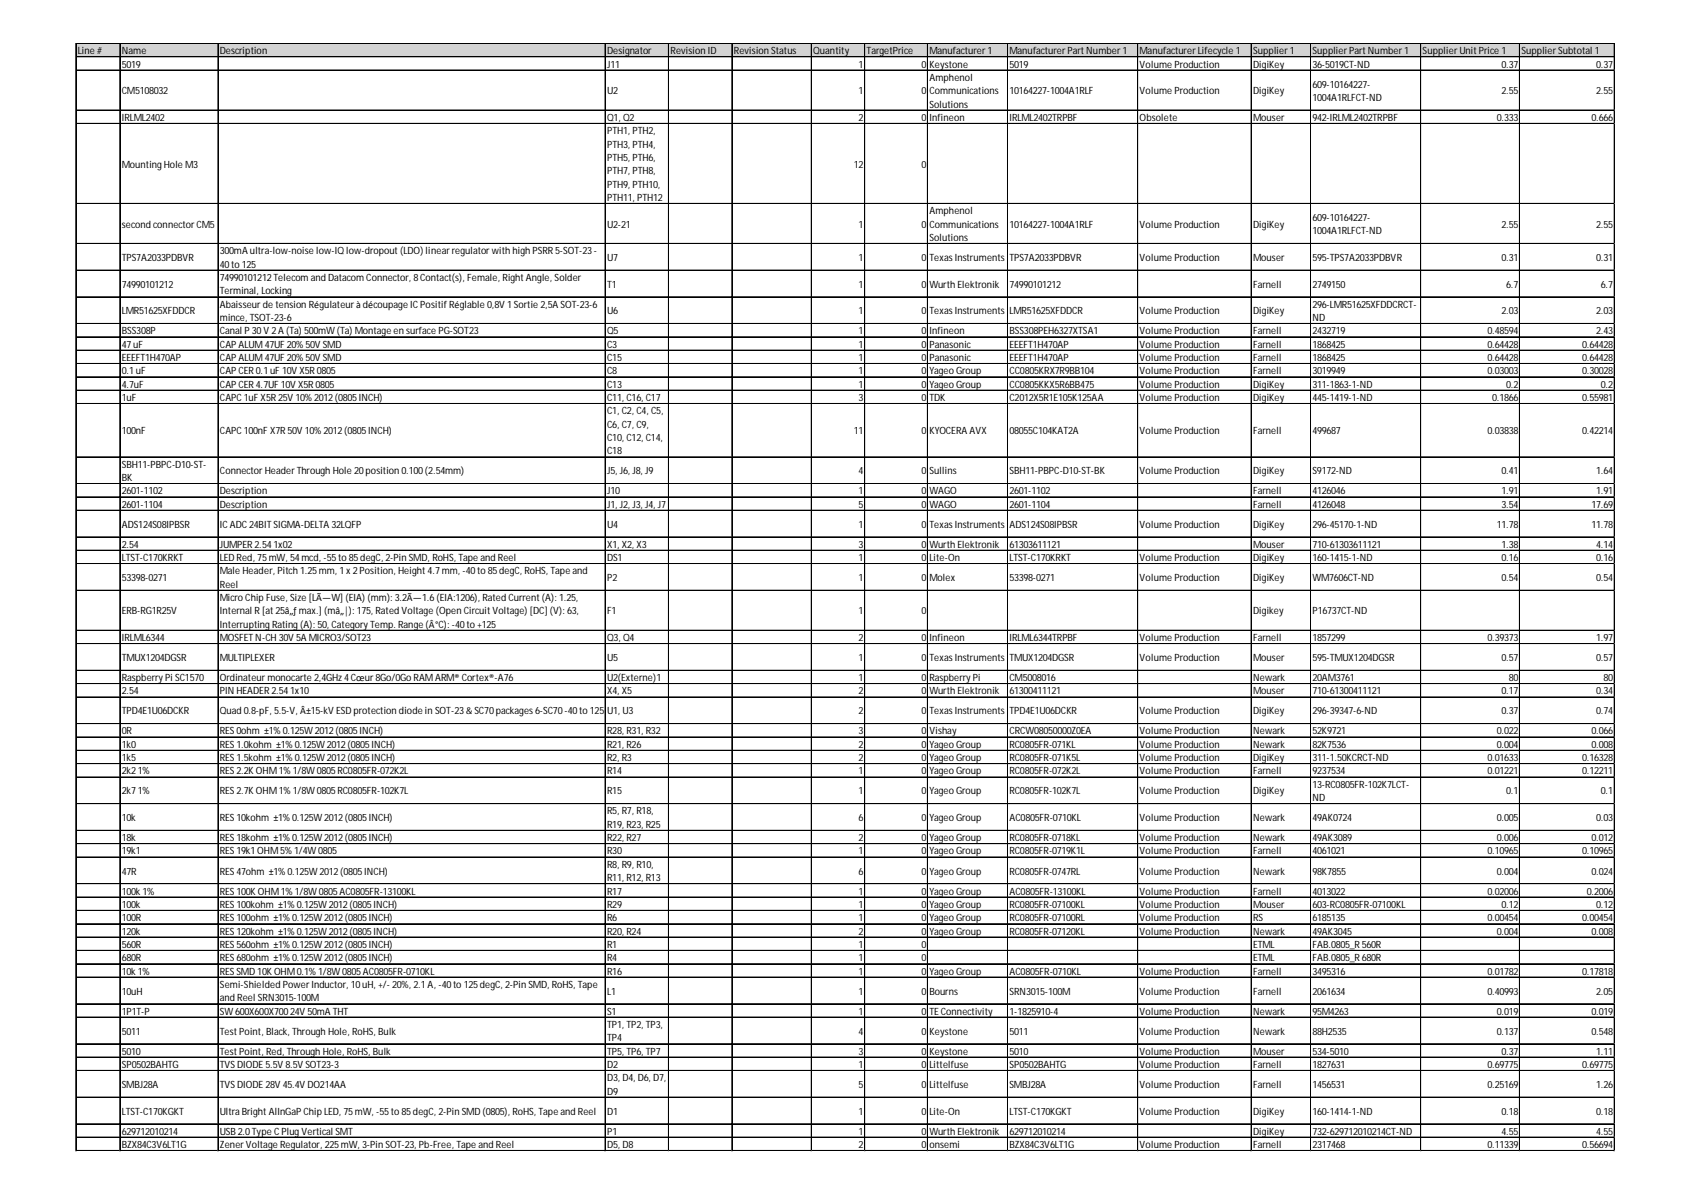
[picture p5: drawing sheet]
<svg xmlns="http://www.w3.org/2000/svg" width="297mm" height="210mm" viewBox="0 0 297 210" stroke-linecap="round" stroke-linejoin="round" font-family="sans-serif">
<defs><g id="words">
<g font-size="1.8">
<text x="13.7" y="9.5">Line#</text>
<text x="21.4" y="9.5">Name</text>
<text x="21.4" y="11.8">5019</text>
<text x="38.6" y="9.5">Description</text>
<text x="106.6" y="9.5">Designator</text>
<text x="106.6" y="11.8">J11</text>
<text x="117.7" y="9.5">RevisionID</text>
<text x="128.8" y="9.5">RevisionStatus</text>
<text x="142.8" y="9.5">Quantity</text>
<text x="150.7" y="11.8">1</text>
<text x="152.1" y="9.5">TargetPrice</text>
<text x="161.8" y="11.8">0</text>
<text x="163.2" y="9.5">Manufacturer1</text>
<text x="163.2" y="11.8">Keystone</text>
<text x="177.2" y="9.5">ManufacturerPartNumber1</text>
<text x="177.2" y="11.8">5019</text>
<text x="200.1" y="9.5">ManufacturerLifecycle1</text>
<text x="200.1" y="11.8">VolumeProduction</text>
<text x="220" y="9.5">Supplier1</text>
<text x="220" y="11.8">DigiKey</text>
<text x="230.4" y="9.5">SupplierPartNumber1</text>
<text x="230.4" y="11.8">36-5019CT-ND</text>
<text x="249.8" y="9.5">SupplierUnitPrice1</text>
<text x="263.6" y="11.8">0.37</text>
<text x="267.1" y="9.5">SupplierSubtotal 1</text>
<text x="280.2" y="11.8">0.37</text>
<text x="21.4" y="16.5">CM5108032</text>
<text x="106.6" y="16.5">U2</text>
<text x="150.7" y="16.5">1</text>
<text x="161.8" y="16.5">0</text>
<text x="163.2" y="14.2">Amphenol</text>
<text x="163.2" y="16.5">Communications</text>
<text x="177.2" y="16.5">10164227-1004A1RLF</text>
<text x="200.1" y="16.5">VolumeProduction</text>
<text x="220" y="16.5">DigiKey</text>
<text x="230.4" y="15.4">609-10164227-</text>
<text x="230.4" y="17.7">1004A1RLFCT-ND</text>
<text x="263.6" y="16.5">2.55</text>
<text x="280.2" y="16.5">2.55</text>
<text x="21.4" y="21.2">IRLML2402</text>
<text x="106.6" y="21.2">Q1, Q2</text>
<text x="106.6" y="23.6">PTH1, PTH2,</text>
<text x="150.7" y="21.2">2</text>
<text x="161.8" y="21.2">0</text>
<text x="163.2" y="18.9">Solutions</text>
<text x="163.2" y="21.2">Infineon</text>
<text x="177.2" y="21.2">IRLML2402TRPBF</text>
<text x="200.1" y="21.2">Obsolete</text>
<text x="220" y="21.2">Mouser</text>
<text x="230.4" y="21.2">942-IRLML2402TRPBF</text>
<text x="262.8" y="21.2">0.333</text>
<text x="279.4" y="21.2">0.666</text>
<text x="21.4" y="29.4">MountingHoleM3</text>
<text x="106.6" y="25.9">PTH3, PTH4,</text>
<text x="106.6" y="28.2">PTH5, PTH6,</text>
<text x="149.9" y="29.4">12</text>
<text x="161.8" y="29.4">0</text>
<text x="106.6" y="30.6">PTH7, PTH8,</text>
<text x="106.6" y="32.9">PTH9, PTH10,</text>
<text x="106.6" y="35.3">PTH11, PTH12</text>
<text x="21.4" y="39.9">second connectorCM5</text>
<text x="106.6" y="39.9">U2-21</text>
<text x="150.7" y="39.9">1</text>
<text x="161.8" y="39.9">0</text>
<text x="163.2" y="37.6">Amphenol</text>
<text x="163.2" y="39.9">Communications</text>
<text x="177.2" y="39.9">10164227-1004A1RLF</text>
<text x="200.1" y="39.9">VolumeProduction</text>
<text x="220" y="39.9">DigiKey</text>
<text x="230.4" y="38.8">609-10164227-</text>
<text x="230.4" y="41.1">1004A1RLFCT-ND</text>
<text x="263.6" y="39.9">2.55</text>
<text x="280.2" y="39.9">2.55</text>
<text x="21.4" y="45.8">TPS7A2033PDBVR</text>
<text x="38.6" y="44.6">300mAultra-low-noiselow-IQlow-dropout(LDO) linearregulatorwithhighPSRR5-SOT-23-</text>
<text x="38.6" y="47">40to125</text>
<text x="106.6" y="45.8">U7</text>
<text x="150.7" y="45.8">1</text>
<text x="161.8" y="45.8">0</text>
<text x="163.2" y="42.3">Solutions</text>
<text x="163.2" y="45.8">TexasInstruments</text>
<text x="177.2" y="45.8">TPS7A2033PDBVR</text>
<text x="200.1" y="45.8">VolumeProduction</text>
<text x="220" y="45.8">Mouser</text>
<text x="230.4" y="45.8">595-TPS7A2033PDBVR</text>
<text x="263.6" y="45.8">0.31</text>
<text x="280.2" y="45.8">0.31</text>
<text x="21.4" y="50.5">74990101212</text>
<text x="38.6" y="49.3">74990101212Telecomand DatacomConnector, 8Contact(s), Female, RightAngle, Solder</text>
<text x="38.6" y="51.6">Terminal, Locking</text>
<text x="38.6" y="54">AbaisseurdetensionRégulateurà découpageICPositifRéglable0,8V1Sortie2,5ASOT-23-6</text>
<text x="106.6" y="50.5">T1</text>
<text x="150.7" y="50.5">1</text>
<text x="161.8" y="50.5">0</text>
<text x="163.2" y="50.5">WurthElektronik</text>
<text x="177.2" y="50.5">74990101212</text>
<text x="220" y="50.5">Farnell</text>
<text x="230.4" y="50.5">2749150</text>
<text x="230.4" y="54">296-LMR51625XFDDCRCT-</text>
<text x="264.4" y="50.5">6.7</text>
<text x="281" y="50.5">6.7</text>
<text x="21.4" y="55.2">LMR51625XFDDCR</text>
<text x="21.4" y="58.7">BSS308P</text>
<text x="38.6" y="56.3">mince, TSOT-23-6</text>
<text x="38.6" y="58.7">Canal P30V2A(Ta) 500mW(Ta) MontageensurfacePG-SOT23</text>
<text x="106.6" y="55.2">U6</text>
<text x="106.6" y="58.7">Q5</text>
<text x="150.7" y="55.2">1</text>
<text x="150.7" y="58.7">1</text>
<text x="161.8" y="55.2">0</text>
<text x="161.8" y="58.7">0</text>
<text x="163.2" y="55.2">TexasInstruments</text>
<text x="163.2" y="58.7">Infineon</text>
<text x="177.2" y="55.2">LMR51625XFDDCR</text>
<text x="177.2" y="58.7">BSS308PEH6327XTSA1</text>
<text x="200.1" y="55.2">VolumeProduction</text>
<text x="200.1" y="58.7">VolumeProduction</text>
<text x="220" y="55.2">DigiKey</text>
<text x="220" y="58.7">Farnell</text>
<text x="230.4" y="56.3">ND</text>
<text x="230.4" y="58.7">2432719</text>
<text x="261.1" y="58.7">0.48594</text>
<text x="263.6" y="55.2">2.03</text>
<text x="280.2" y="55.2">2.03</text>
<text x="280.2" y="58.7">2.43</text>
<text x="21.4" y="61">47uF</text>
<text x="21.4" y="63.4">EEEFT1H470AP</text>
<text x="21.4" y="65.7">0.1uF</text>
<text x="38.6" y="61">CAPALUM47UF20%50VSMD</text>
<text x="38.6" y="63.4">CAPALUM47UF20%50VSMD</text>
<text x="38.6" y="65.7">CAPCER0.1uF10VX5R0805</text>
<text x="106.6" y="61">C3</text>
<text x="106.6" y="63.4">C15</text>
<text x="106.6" y="65.7">C8</text>
<text x="150.7" y="61">1</text>
<text x="150.7" y="63.4">1</text>
<text x="150.7" y="65.7">1</text>
<text x="161.8" y="61">0</text>
<text x="161.8" y="63.4">0</text>
<text x="161.8" y="65.7">0</text>
<text x="163.2" y="61">Panasonic</text>
<text x="163.2" y="63.4">Panasonic</text>
<text x="163.2" y="65.7">YageoGroup</text>
<text x="177.2" y="61">EEEFT1H470AP</text>
<text x="177.2" y="63.4">EEEFT1H470AP</text>
<text x="177.2" y="65.7">CC0805KRX7R9BB104</text>
<text x="200.1" y="61">VolumeProduction</text>
<text x="200.1" y="63.4">VolumeProduction</text>
<text x="200.1" y="65.7">VolumeProduction</text>
<text x="220" y="61">Farnell</text>
<text x="220" y="63.4">Farnell</text>
<text x="220" y="65.7">Farnell</text>
<text x="230.4" y="61">1868425</text>
<text x="230.4" y="63.4">1868425</text>
<text x="230.4" y="65.7">3019949</text>
<text x="261.1" y="61">0.64428</text>
<text x="261.1" y="63.4">0.64428</text>
<text x="261.1" y="65.7">0.03003</text>
<text x="277.8" y="61">0.64428</text>
<text x="277.8" y="63.4">0.64428</text>
<text x="277.8" y="65.7">0.30028</text>
<text x="21.4" y="68">4.7uF</text>
<text x="21.4" y="70.4">1uF</text>
<text x="38.6" y="68">CAPCER4.7UF10VX5R0805</text>
<text x="38.6" y="70.4">CAPC1uFX5R25V10%2012(0805INCH)</text>
<text x="106.6" y="68">C13</text>
<text x="106.6" y="70.4">C11, C16, C17</text>
<text x="150.7" y="68">1</text>
<text x="150.7" y="70.4">3</text>
<text x="161.8" y="68">0</text>
<text x="161.8" y="70.4">0</text>
<text x="163.2" y="68">YageoGroup</text>
<text x="163.2" y="70.4">TDK</text>
<text x="177.2" y="68">CC0805KKX5R6BB475</text>
<text x="177.2" y="70.4">C2012X5R1E105K125AA</text>
<text x="200.1" y="68">VolumeProduction</text>
<text x="200.1" y="70.4">VolumeProduction</text>
<text x="220" y="68">DigiKey</text>
<text x="220" y="70.4">DigiKey</text>
<text x="230.4" y="68">311-1863-1-ND</text>
<text x="230.4" y="70.4">445-1419-1-ND</text>
<text x="261.9" y="70.4">0.1866</text>
<text x="264.4" y="68">0.2</text>
<text x="277.8" y="70.4">0.55981</text>
<text x="281" y="68">0.2</text>
<text x="21.4" y="76.2">100nF</text>
<text x="38.6" y="76.2">CAPC100nFX7R50V10%2012(0805INCH)</text>
<text x="106.6" y="72.7">C1, C2, C4, C5,</text>
<text x="106.6" y="75.1">C6, C7, C9,</text>
<text x="106.6" y="77.4">C10, C12, C14,</text>
<text x="149.9" y="76.2">11</text>
<text x="161.8" y="76.2">0</text>
<text x="163.2" y="76.2">KYOCERAAVX</text>
<text x="177.2" y="76.2">08055C104KAT2A</text>
<text x="200.1" y="76.2">VolumeProduction</text>
<text x="220" y="76.2">Farnell</text>
<text x="230.4" y="76.2">499687</text>
<text x="261.1" y="76.2">0.03838</text>
<text x="277.8" y="76.2">0.42214</text>
<text x="21.4" y="82.1">SBH11-PBPC-D10-ST-</text>
<text x="38.6" y="83.2">ConnectorHeaderThrough Hole20position0.100(2.54mm)</text>
<text x="106.6" y="79.7">C18</text>
<text x="106.6" y="83.2">J5, J6, J8, J9</text>
<text x="150.7" y="83.2">4</text>
<text x="161.8" y="83.2">0</text>
<text x="163.2" y="83.2">Sullins</text>
<text x="177.2" y="83.2">SBH11-PBPC-D10-ST-BK</text>
<text x="200.1" y="83.2">VolumeProduction</text>
<text x="220" y="83.2">DigiKey</text>
<text x="230.4" y="83.2">S9172-ND</text>
<text x="263.6" y="83.2">0.41</text>
<text x="280.2" y="83.2">1.64</text>
<text x="21.4" y="84.4">BK</text>
<text x="21.4" y="86.8">2601-1102</text>
<text x="21.4" y="89.1">2601-1104</text>
<text x="38.6" y="86.8">Description</text>
<text x="38.6" y="89.1">Description</text>
<text x="106.6" y="86.8">J10</text>
<text x="106.6" y="89.1">J1, J2, J3, J4, J7</text>
<text x="150.7" y="86.8">1</text>
<text x="150.7" y="89.1">5</text>
<text x="161.8" y="86.8">0</text>
<text x="161.8" y="89.1">0</text>
<text x="163.2" y="86.8">WAGO</text>
<text x="163.2" y="89.1">WAGO</text>
<text x="177.2" y="86.8">2601-1102</text>
<text x="177.2" y="89.1">2601-1104</text>
<text x="220" y="86.8">Farnell</text>
<text x="220" y="89.1">Farnell</text>
<text x="230.4" y="86.8">4126046</text>
<text x="230.4" y="89.1">4126048</text>
<text x="263.6" y="86.8">1.91</text>
<text x="263.6" y="89.1">3.54</text>
<text x="279.4" y="89.1">17.69</text>
<text x="280.2" y="86.8">1.91</text>
<text x="21.4" y="92.6">ADS124S08IPBSR</text>
<text x="38.6" y="92.6">ICADC24BITSIGMA-DELTA32LQFP</text>
<text x="106.6" y="92.6">U4</text>
<text x="150.7" y="92.6">1</text>
<text x="161.8" y="92.6">0</text>
<text x="163.2" y="92.6">TexasInstruments</text>
<text x="177.2" y="92.6">ADS124S08IPBSR</text>
<text x="200.1" y="92.6">VolumeProduction</text>
<text x="220" y="92.6">DigiKey</text>
<text x="230.4" y="92.6">296-45170-1-ND</text>
<text x="262.8" y="92.6">11.78</text>
<text x="279.4" y="92.6">11.78</text>
<text x="21.4" y="96.1">2.54</text>
<text x="21.4" y="98.5">LTST-C170KRKT</text>
<text x="21.4" y="102">53398-0271</text>
<text x="38.6" y="96.1">JUMPER2.541x02</text>
<text x="38.6" y="98.5">LEDRed, 75mW, 54mcd, -55to85degC, 2-PinSMD, RoHS, Tapeand Reel</text>
<text x="38.6" y="100.8">MaleHeader, Pitch1.25mm, 1x2Position, Height4.7mm, -40to85degC, RoHS, Tapeand</text>
<text x="106.6" y="96.1">X1, X2, X3</text>
<text x="106.6" y="98.5">DS1</text>
<text x="106.6" y="102">P2</text>
<text x="150.7" y="96.1">3</text>
<text x="150.7" y="98.5">1</text>
<text x="150.7" y="102">1</text>
<text x="161.8" y="96.1">0</text>
<text x="161.8" y="98.5">0</text>
<text x="161.8" y="102">0</text>
<text x="163.2" y="96.1">WurthElektronik</text>
<text x="163.2" y="98.5">Lite-On</text>
<text x="163.2" y="102">Molex</text>
<text x="177.2" y="96.1">61303611121</text>
<text x="177.2" y="98.5">LTST-C170KRKT</text>
<text x="177.2" y="102">53398-0271</text>
<text x="200.1" y="98.5">VolumeProduction</text>
<text x="200.1" y="102">VolumeProduction</text>
<text x="220" y="96.1">Mouser</text>
<text x="220" y="98.5">DigiKey</text>
<text x="220" y="102">DigiKey</text>
<text x="230.4" y="96.1">710-61303611121</text>
<text x="230.4" y="98.5">160-1415-1-ND</text>
<text x="230.4" y="102">WM7606CT-ND</text>
<text x="263.6" y="96.1">1.38</text>
<text x="263.6" y="98.5">0.16</text>
<text x="263.6" y="102">0.54</text>
<text x="280.2" y="96.1">4.14</text>
<text x="280.2" y="98.5">0.16</text>
<text x="280.2" y="102">0.54</text>
<text x="21.4" y="107.8">ERB-RG1R25V</text>
<text x="38.6" y="103.1">Reel</text>
<text x="38.6" y="105.5">MicroChipFuse, Size[LÃ—W] (EIA) (mm): 3.2Ã—1.6(EIA:1206), RatedCurrent(A): 1.25,</text>
<text x="38.6" y="107.8">Internal R[at25â„ƒ max.] (mâ„|): 175, RatedVoltage(OpenCircuitVoltage) [DC] (V): 63,</text>
<text x="106.6" y="107.8">F1</text>
<text x="150.7" y="107.8">1</text>
<text x="161.8" y="107.8">0</text>
<text x="220" y="107.8">Digikey</text>
<text x="230.4" y="107.8">P16737CT-ND</text>
<text x="21.4" y="112.5">IRLML6344</text>
<text x="38.6" y="110.2">InterruptingRating(A): 50, CategoryTemp. Range(Â°C): -40to+125</text>
<text x="38.6" y="112.5">MOSFETN-CH30V5AMICRO3/SOT23</text>
<text x="106.6" y="112.5">Q3, Q4</text>
<text x="150.7" y="112.5">2</text>
<text x="161.8" y="112.5">0</text>
<text x="163.2" y="112.5">Infineon</text>
<text x="177.2" y="112.5">IRLML6344TRPBF</text>
<text x="200.1" y="112.5">VolumeProduction</text>
<text x="220" y="112.5">Farnell</text>
<text x="230.4" y="112.5">1857299</text>
<text x="261.1" y="112.5">0.39373</text>
<text x="280.2" y="112.5">1.97</text>
<text x="21.4" y="116">TMUX1204DGSR</text>
<text x="21.4" y="119.5">RaspberryPi SC1570</text>
<text x="38.6" y="116">MULTIPLEXER</text>
<text x="38.6" y="119.5">Ordinateurmonocarte2,4GHz4Cœur8Go/0GoRAMARM® Cortex®-A76</text>
<text x="106.6" y="116">U5</text>
<text x="106.6" y="119.5">U2(Externe)1</text>
<text x="150.7" y="116">1</text>
<text x="150.7" y="119.5">1</text>
<text x="161.8" y="116">0</text>
<text x="161.8" y="119.5">0</text>
<text x="163.2" y="116">TexasInstruments</text>
<text x="163.2" y="119.5">RaspberryPi</text>
<text x="177.2" y="116">TMUX1204DGSR</text>
<text x="177.2" y="119.5">CM5008016</text>
<text x="200.1" y="116">VolumeProduction</text>
<text x="220" y="116">Mouser</text>
<text x="220" y="119.5">Newark</text>
<text x="230.4" y="116">595-TMUX1204DGSR</text>
<text x="230.4" y="119.5">20AM3761</text>
<text x="263.6" y="116">0.57</text>
<text x="264.9" y="119.5">80</text>
<text x="280.2" y="116">0.57</text>
<text x="281.5" y="119.5">80</text>
<text x="21.4" y="121.9">2.54</text>
<text x="21.4" y="125.4">TPD4E1U06DCKR</text>
<text x="38.6" y="121.9">PIN HEADER2.541x10</text>
<text x="38.6" y="125.4">Quad0.8-pF, 5.5-V, Â±15-kVESDprotectiondiodeinSOT-23&amp;SC70packages6-SC70-40to125</text>
<text x="106.6" y="121.9">X4, X5</text>
<text x="106.6" y="125.4">U1, U3</text>
<text x="150.7" y="121.9">2</text>
<text x="150.7" y="125.4">2</text>
<text x="161.8" y="121.9">0</text>
<text x="161.8" y="125.4">0</text>
<text x="163.2" y="121.9">WurthElektronik</text>
<text x="163.2" y="125.4">TexasInstruments</text>
<text x="177.2" y="121.9">61300411121</text>
<text x="177.2" y="125.4">TPD4E1U06DCKR</text>
<text x="200.1" y="125.4">VolumeProduction</text>
<text x="220" y="121.9">Mouser</text>
<text x="220" y="125.4">DigiKey</text>
<text x="230.4" y="121.9">710-61300411121</text>
<text x="230.4" y="125.4">296-39347-6-ND</text>
<text x="263.6" y="121.9">0.17</text>
<text x="263.6" y="125.4">0.37</text>
<text x="280.2" y="121.9">0.34</text>
<text x="280.2" y="125.4">0.74</text>
<text x="21.4" y="128.9">0R</text>
<text x="21.4" y="131.2">1k0</text>
<text x="38.6" y="128.9">RES0ohm ±1%0.125W2012(0805INCH)</text>
<text x="38.6" y="131.2">RES1.0kohm ±1%0.125W2012(0805INCH)</text>
<text x="106.6" y="128.9">R28, R31, R32</text>
<text x="106.6" y="131.2">R21, R26</text>
<text x="150.7" y="128.9">3</text>
<text x="150.7" y="131.2">2</text>
<text x="161.8" y="128.9">0</text>
<text x="161.8" y="131.2">0</text>
<text x="163.2" y="128.9">Vishay</text>
<text x="163.2" y="131.2">YageoGroup</text>
<text x="177.2" y="128.9">CRCW08050000Z0EA</text>
<text x="177.2" y="131.2">RC0805FR-071KL</text>
<text x="200.1" y="128.9">VolumeProduction</text>
<text x="200.1" y="131.2">VolumeProduction</text>
<text x="220" y="128.9">Newark</text>
<text x="220" y="131.2">Newark</text>
<text x="230.4" y="128.9">52K9721</text>
<text x="230.4" y="131.2">82K7536</text>
<text x="262.8" y="128.9">0.022</text>
<text x="262.8" y="131.2">0.004</text>
<text x="279.4" y="128.9">0.066</text>
<text x="279.4" y="131.2">0.008</text>
<text x="21.4" y="133.6">1k5</text>
<text x="21.4" y="135.9">2k21%</text>
<text x="38.6" y="133.6">RES1.5kohm ±1%0.125W2012(0805INCH)</text>
<text x="38.6" y="135.9">RES2.2KOHM1%1/8W0805RC0805FR-072K2L</text>
<text x="106.6" y="133.6">R2, R3</text>
<text x="106.6" y="135.9">R14</text>
<text x="150.7" y="133.6">2</text>
<text x="150.7" y="135.9">1</text>
<text x="161.8" y="133.6">0</text>
<text x="161.8" y="135.9">0</text>
<text x="163.2" y="133.6">YageoGroup</text>
<text x="163.2" y="135.9">YageoGroup</text>
<text x="177.2" y="133.6">RC0805FR-071K5L</text>
<text x="177.2" y="135.9">RC0805FR-072K2L</text>
<text x="200.1" y="133.6">VolumeProduction</text>
<text x="200.1" y="135.9">VolumeProduction</text>
<text x="220" y="133.6">DigiKey</text>
<text x="220" y="135.9">Farnell</text>
<text x="230.4" y="133.6">311-1.50KCRCT-ND</text>
<text x="230.4" y="135.9">9237534</text>
<text x="261.1" y="133.6">0.01633</text>
<text x="261.1" y="135.9">0.01221</text>
<text x="277.8" y="133.6">0.16328</text>
<text x="277.8" y="135.9">0.12211</text>
<text x="21.4" y="139.4">2k71%</text>
<text x="38.6" y="139.4">RES2.7KOHM1%1/8W0805RC0805FR-102K7L</text>
<text x="106.6" y="139.4">R15</text>
<text x="106.6" y="142.9">R5, R7, R18,</text>
<text x="150.7" y="139.4">1</text>
<text x="161.8" y="139.4">0</text>
<text x="163.2" y="139.4">YageoGroup</text>
<text x="177.2" y="139.4">RC0805FR-102K7L</text>
<text x="200.1" y="139.4">VolumeProduction</text>
<text x="220" y="139.4">DigiKey</text>
<text x="230.4" y="138.3">13-RC0805FR-102K7LCT-</text>
<text x="230.4" y="140.6">ND</text>
<text x="264.4" y="139.4">0.1</text>
<text x="281" y="139.4">0.1</text>
<text x="21.4" y="144.1">10k</text>
<text x="21.4" y="147.6">18k</text>
<text x="21.4" y="150">19k1</text>
<text x="38.6" y="144.1">RES10kohm ±1%0.125W2012(0805INCH)</text>
<text x="38.6" y="147.6">RES18kohm ±1%0.125W2012(0805INCH)</text>
<text x="38.6" y="150">RES19k1OHM5%1/4W0805</text>
<text x="106.6" y="145.3">R19, R23, R25</text>
<text x="106.6" y="147.6">R22, R27</text>
<text x="106.6" y="150">R30</text>
<text x="150.7" y="144.1">6</text>
<text x="150.7" y="147.6">2</text>
<text x="150.7" y="150">1</text>
<text x="161.8" y="144.1">0</text>
<text x="161.8" y="147.6">0</text>
<text x="161.8" y="150">0</text>
<text x="163.2" y="144.1">YageoGroup</text>
<text x="163.2" y="147.6">YageoGroup</text>
<text x="163.2" y="150">YageoGroup</text>
<text x="177.2" y="144.1">AC0805FR-0710KL</text>
<text x="177.2" y="147.6">RC0805FR-0718KL</text>
<text x="177.2" y="150">RC0805FR-0719K1L</text>
<text x="200.1" y="144.1">VolumeProduction</text>
<text x="200.1" y="147.6">VolumeProduction</text>
<text x="200.1" y="150">VolumeProduction</text>
<text x="220" y="144.1">Newark</text>
<text x="220" y="147.6">Newark</text>
<text x="220" y="150">Farnell</text>
<text x="230.4" y="144.1">49AK0724</text>
<text x="230.4" y="147.6">49AK3089</text>
<text x="230.4" y="150">4061021</text>
<text x="261.1" y="150">0.10965</text>
<text x="262.8" y="144.1">0.005</text>
<text x="262.8" y="147.6">0.006</text>
<text x="277.8" y="150">0.10965</text>
<text x="279.4" y="147.6">0.012</text>
<text x="280.2" y="144.1">0.03</text>
<text x="21.4" y="153.5">47R</text>
<text x="38.6" y="153.5">RES47ohm ±1%0.125W2012(0805INCH)</text>
<text x="106.6" y="152.3">R8, R9, R10,</text>
<text x="106.6" y="154.7">R11, R12, R13</text>
<text x="150.7" y="153.5">6</text>
<text x="161.8" y="153.5">0</text>
<text x="163.2" y="153.5">YageoGroup</text>
<text x="177.2" y="153.5">RC0805FR-0747RL</text>
<text x="200.1" y="153.5">VolumeProduction</text>
<text x="220" y="153.5">Newark</text>
<text x="230.4" y="153.5">98K7855</text>
<text x="262.8" y="153.5">0.004</text>
<text x="279.4" y="153.5">0.024</text>
<text x="21.4" y="157">100k1%</text>
<text x="21.4" y="159.3">100k</text>
<text x="21.4" y="161.7">100R</text>
<text x="38.6" y="157">RES100KOHM1%1/8W0805AC0805FR-13100KL</text>
<text x="38.6" y="159.3">RES100kohm ±1%0.125W2012(0805INCH)</text>
<text x="38.6" y="161.7">RES100ohm ±1%0.125W2012(0805INCH)</text>
<text x="106.6" y="157">R17</text>
<text x="106.6" y="159.3">R29</text>
<text x="106.6" y="161.7">R6</text>
<text x="150.7" y="157">1</text>
<text x="150.7" y="159.3">1</text>
<text x="150.7" y="161.7">1</text>
<text x="161.8" y="157">0</text>
<text x="161.8" y="159.3">0</text>
<text x="161.8" y="161.7">0</text>
<text x="163.2" y="157">YageoGroup</text>
<text x="163.2" y="159.3">YageoGroup</text>
<text x="163.2" y="161.7">YageoGroup</text>
<text x="177.2" y="157">AC0805FR-13100KL</text>
<text x="177.2" y="159.3">RC0805FR-07100KL</text>
<text x="177.2" y="161.7">RC0805FR-07100RL</text>
<text x="200.1" y="157">VolumeProduction</text>
<text x="200.1" y="159.3">VolumeProduction</text>
<text x="200.1" y="161.7">VolumeProduction</text>
<text x="220" y="157">Farnell</text>
<text x="220" y="159.3">Mouser</text>
<text x="220" y="161.7">RS</text>
<text x="230.4" y="157">4013022</text>
<text x="230.4" y="159.3">603-RC0805FR-07100KL</text>
<text x="230.4" y="161.7">6185135</text>
<text x="261.1" y="157">0.02006</text>
<text x="261.1" y="161.7">0.00454</text>
<text x="263.6" y="159.3">0.12</text>
<text x="277.8" y="161.7">0.00454</text>
<text x="278.6" y="157">0.2006</text>
<text x="280.2" y="159.3">0.12</text>
<text x="21.4" y="164">120k</text>
<text x="21.4" y="166.4">560R</text>
<text x="38.6" y="164">RES120kohm ±1%0.125W2012(0805INCH)</text>
<text x="38.6" y="166.4">RES560ohm ±1%0.125W2012(0805INCH)</text>
<text x="106.6" y="164">R20, R24</text>
<text x="106.6" y="166.4">R1</text>
<text x="150.7" y="164">2</text>
<text x="150.7" y="166.4">1</text>
<text x="161.8" y="164">0</text>
<text x="161.8" y="166.4">0</text>
<text x="163.2" y="164">YageoGroup</text>
<text x="177.2" y="164">RC0805FR-07120KL</text>
<text x="200.1" y="164">VolumeProduction</text>
<text x="220" y="164">Newark</text>
<text x="220" y="166.4">ETML</text>
<text x="230.4" y="164">49AK3045</text>
<text x="230.4" y="166.4">FAB.0805_R560R</text>
<text x="262.8" y="164">0.004</text>
<text x="279.4" y="164">0.008</text>
<text x="21.4" y="168.7">680R</text>
<text x="21.4" y="171">10k1%</text>
<text x="38.6" y="168.7">RES680ohm ±1%0.125W2012(0805INCH)</text>
<text x="38.6" y="171">RESSMD10KOHM0.1%1/8W0805AC0805FR-0710KL</text>
<text x="38.6" y="173.4">Semi-ShieldedPowerInductor, 10uH, +/-20%, 2.1A, -40to125degC, 2-PinSMD, RoHS, Tape</text>
<text x="106.6" y="168.7">R4</text>
<text x="106.6" y="171">R16</text>
<text x="150.7" y="168.7">1</text>
<text x="150.7" y="171">1</text>
<text x="161.8" y="168.7">0</text>
<text x="161.8" y="171">0</text>
<text x="163.2" y="171">YageoGroup</text>
<text x="177.2" y="171">AC0805FR-0710KL</text>
<text x="200.1" y="171">VolumeProduction</text>
<text x="220" y="168.7">ETML</text>
<text x="220" y="171">Farnell</text>
<text x="230.4" y="168.7">FAB.0805_R680R</text>
<text x="230.4" y="171">3495316</text>
<text x="261.1" y="171">0.01782</text>
<text x="277.8" y="171">0.17818</text>
<text x="21.4" y="174.5">10uH</text>
<text x="21.4" y="178.1">1P1T-P</text>
<text x="38.6" y="175.7">and Reel SRN3015-100M</text>
<text x="38.6" y="178.1">SW600X600X70024V50mATHT</text>
<text x="106.6" y="174.5">L1</text>
<text x="106.6" y="178.1">S1</text>
<text x="150.7" y="174.5">1</text>
<text x="150.7" y="178.1">1</text>
<text x="161.8" y="174.5">0</text>
<text x="161.8" y="178.1">0</text>
<text x="163.2" y="174.5">Bourns</text>
<text x="163.2" y="178.1">TEConnectivity</text>
<text x="177.2" y="174.5">SRN3015-100M</text>
<text x="177.2" y="178.1">1-1825910-4</text>
<text x="200.1" y="174.5">VolumeProduction</text>
<text x="200.1" y="178.1">VolumeProduction</text>
<text x="220" y="174.5">Farnell</text>
<text x="220" y="178.1">Newark</text>
<text x="230.4" y="174.5">2061634</text>
<text x="230.4" y="178.1">95M4263</text>
<text x="261.1" y="174.5">0.40993</text>
<text x="262.8" y="178.1">0.019</text>
<text x="279.4" y="178.1">0.019</text>
<text x="280.2" y="174.5">2.05</text>
<text x="21.4" y="181.6">5011</text>
<text x="21.4" y="185.1">5010</text>
<text x="38.6" y="181.6">TestPoint, Black, Through Hole, RoHS, Bulk</text>
<text x="38.6" y="185.1">TestPoint, Red, Through Hole, RoHS, Bulk</text>
<text x="106.6" y="180.4">TP1, TP2, TP3,</text>
<text x="106.6" y="182.7">TP4</text>
<text x="106.6" y="185.1">TP5, TP6, TP7</text>
<text x="150.7" y="181.6">4</text>
<text x="150.7" y="185.1">3</text>
<text x="161.8" y="181.6">0</text>
<text x="161.8" y="185.1">0</text>
<text x="163.2" y="181.6">Keystone</text>
<text x="163.2" y="185.1">Keystone</text>
<text x="177.2" y="181.6">5011</text>
<text x="177.2" y="185.1">5010</text>
<text x="200.1" y="181.6">VolumeProduction</text>
<text x="200.1" y="185.1">VolumeProduction</text>
<text x="220" y="181.6">Newark</text>
<text x="220" y="185.1">Mouser</text>
<text x="230.4" y="181.6">88H2535</text>
<text x="230.4" y="185.1">534-5010</text>
<text x="262.8" y="181.6">0.137</text>
<text x="263.6" y="185.1">0.37</text>
<text x="279.4" y="181.6">0.548</text>
<text x="280.2" y="185.1">1.11</text>
<text x="21.4" y="187.4">SP0502BAHTG</text>
<text x="21.4" y="190.9">SMBJ28A</text>
<text x="38.6" y="187.4">TVSDIODE5.5V8.5VSOT23-3</text>
<text x="38.6" y="190.9">TVSDIODE28V45.4VDO214AA</text>
<text x="106.6" y="187.4">D2</text>
<text x="106.6" y="189.8">D3, D4, D6, D7,</text>
<text x="150.7" y="187.4">1</text>
<text x="150.7" y="190.9">5</text>
<text x="161.8" y="187.4">0</text>
<text x="161.8" y="190.9">0</text>
<text x="163.2" y="187.4">Littelfuse</text>
<text x="163.2" y="190.9">Littelfuse</text>
<text x="177.2" y="187.4">SP0502BAHTG</text>
<text x="177.2" y="190.9">SMBJ28A</text>
<text x="200.1" y="187.4">VolumeProduction</text>
<text x="200.1" y="190.9">VolumeProduction</text>
<text x="220" y="187.4">Farnell</text>
<text x="220" y="190.9">Farnell</text>
<text x="230.4" y="187.4">1827631</text>
<text x="230.4" y="190.9">1456531</text>
<text x="261.1" y="187.4">0.69775</text>
<text x="261.1" y="190.9">0.25169</text>
<text x="277.8" y="187.4">0.69775</text>
<text x="280.2" y="190.9">1.26</text>
<text x="21.4" y="195.6">LTST-C170KGKT</text>
<text x="38.6" y="195.6">UltraBrightAlInGaPChipLED, 75mW, -55to85degC, 2-PinSMD(0805), RoHS, Tapeand Reel</text>
<text x="106.6" y="192.1">D9</text>
<text x="106.6" y="195.6">D1</text>
<text x="150.7" y="195.6">1</text>
<text x="161.8" y="195.6">0</text>
<text x="163.2" y="195.6">Lite-On</text>
<text x="177.2" y="195.6">LTST-C170KGKT</text>
<text x="200.1" y="195.6">VolumeProduction</text>
<text x="220" y="195.6">DigiKey</text>
<text x="230.4" y="195.6">160-1414-1-ND</text>
<text x="263.6" y="195.6">0.18</text>
<text x="280.2" y="195.6">0.18</text>
<text x="21.4" y="199.1">629712010214</text>
<text x="21.4" y="201.5">BZX84C3V6LT1G</text>
<text x="38.6" y="199.1">USB2.0TypeCPlugVertical SMT</text>
<text x="38.6" y="201.5">ZenerVoltageRegulator, 225mW, 3-PinSOT-23, Pb-Free, Tapeand Reel</text>
<text x="106.6" y="199.1">P1</text>
<text x="106.6" y="201.5">D5, D8</text>
<text x="150.7" y="199.1">1</text>
<text x="150.7" y="201.5">2</text>
<text x="161.8" y="199.1">0</text>
<text x="161.8" y="201.5">0</text>
<text x="163.2" y="199.1">WurthElektronik</text>
<text x="163.2" y="201.5">onsemi</text>
<text x="177.2" y="199.1">629712010214</text>
<text x="177.2" y="201.5">BZX84C3V6LT1G</text>
<text x="200.1" y="201.5">VolumeProduction</text>
<text x="220" y="199.1">DigiKey</text>
<text x="220" y="201.5">Farnell</text>
<text x="230.4" y="199.1">732-629712010214CT-ND</text>
<text x="230.4" y="201.5">2317468</text>
<text x="261.1" y="201.5">0.11339</text>
<text x="263.6" y="199.1">4.55</text>
<text x="277.8" y="201.5">0.56694</text>
<text x="280.2" y="199.1">4.55</text>
</g>
</g></defs>
<path d="M13.4 7.7h270.1v2.4h-270.1z" fill="#d3d3d3"/>
<g fill="none" stroke="#000" stroke-width=".18">
<path d="M13.3 7.6v194.4M13.4 7.6v194.4M13.4 7.6h270.1M13.4 7.7h270.1M13.4 9.9h270.1M13.4 10h270.1M13.4 12.3h270.1M13.4 19.3h270.1M13.4 19.4h270.1M21 7.7v194.3M21.1 7.7v194.3M38.3 7.7v194.3"/>
<path d="M106.2 7.7v194.3M106.3 7.7v194.3M117.3 7.7v194.3M117.4 7.7v194.3M128.5 7.7v194.3M142.4 7.7v194.3M142.5 7.7v194.3M151.8 7.7v194.3M151.9 7.7v194.3M162.8 7.7v194.3M162.9 7.7v194.3M176.9 7.7v194.3"/>
<path d="M199.7 7.7v194.3M199.8 7.7v194.3M219.6 7.7v194.3M219.7 7.7v194.3M230.1 7.7v194.3M249.4 7.7v194.3M249.5 7.7v194.3M266.7 7.7v194.3M266.8 7.7v194.3M283.4 7.7v194.3M13.4 21.6h270.1M13.4 21.7h270.1"/>
<path d="M13.4 35.7h270.1M13.4 35.8h270.1M13.4 42.7h270.1M13.4 42.8h270.1M13.4 47.4h270.1M13.4 47.5h270.1M13.4 52.1h270.1M13.4 56.8h270.1M13.4 59.1h270.1M13.4 59.2h270.1M13.4 61.4h270.1M13.4 61.5h270.1"/>
<path d="M13.4 63.8h270.1M13.4 66.1h270.1M13.4 66.2h270.1M13.4 68.5h270.1M13.4 70.8h270.1M13.4 70.9h270.1M13.4 80.2h270.1M13.4 84.9h270.1M13.4 87.2h270.1M13.4 87.3h270.1M13.4 89.5h270.1M13.4 89.6h270.1"/>
<path d="M13.4 94.2h270.1M13.4 94.3h270.1M13.4 96.6h270.1M13.4 98.9h270.1M13.4 99h270.1M13.4 103.6h270.1M13.4 110.6h270.1M13.4 110.7h270.1M13.4 112.9h270.1M13.4 113h270.1M13.4 117.6h270.1M13.4 117.7h270.1"/>
<path d="M13.4 120h270.1M13.4 122.3h270.1M13.4 122.4h270.1M13.4 127h270.1M13.4 127.1h270.1M13.4 129.3h270.1M13.4 129.4h270.1M13.4 131.7h270.1M13.4 134h270.1M13.4 134.1h270.1M13.4 136.4h270.1M13.4 141h270.1"/>
<path d="M13.4 141.1h270.1M13.4 145.7h270.1M13.4 145.8h270.1M13.4 148.1h270.1M13.4 150.4h270.1M13.4 150.5h270.1M13.4 155.1h270.1M13.4 157.4h270.1M13.4 157.5h270.1M13.4 159.8h270.1M13.4 162.1h270.1M13.4 162.2h270.1"/>
<path d="M13.4 164.4h270.1M13.4 164.5h270.1M13.4 166.8h270.1M13.4 169.1h270.1M13.4 169.2h270.1M13.4 171.5h270.1M13.4 176.2h270.1M13.4 178.5h270.1M13.4 178.6h270.1M13.4 183.2h270.1M13.4 185.5h270.1M13.4 185.6h270.1"/>
<path d="M13.4 187.9h270.1M13.4 192.5h270.1M13.4 192.6h270.1M13.4 197.2h270.1M13.4 197.3h270.1M13.4 199.6h270.1M13.4 201.9h270.1M13.4 202h270.1"/>
</g>
<path d="M13.3 202v.1" fill="none" stroke="#d4d4d4" stroke-width=".18"/>
<path d="M13.3 202l.1 .1z" fill="#d4d4d4"/>
<path d="M21 202v.1" fill="none" stroke="#d4d4d4" stroke-width=".18"/>
<path d="M21 202l.1 .1z" fill="#d4d4d4"/>
<path d="M38.3 202v.1" fill="none" stroke="#d4d4d4" stroke-width=".18"/>
<path d="M38.3 202l.1 .1z" fill="#d4d4d4"/>
<path d="M106.2 202v.1" fill="none" stroke="#d4d4d4" stroke-width=".18"/>
<path d="M106.2 202l.1 .1z" fill="#d4d4d4"/>
<path d="M117.3 202v.1" fill="none" stroke="#d4d4d4" stroke-width=".18"/>
<path d="M117.3 202l.2 .1z" fill="#d4d4d4"/>
<path d="M128.5 202v.1" fill="none" stroke="#d4d4d4" stroke-width=".18"/>
<path d="M128.5 202l.1 .1z" fill="#d4d4d4"/>
<path d="M142.4 202v.1" fill="none" stroke="#d4d4d4" stroke-width=".18"/>
<path d="M142.4 202l.1 .1z" fill="#d4d4d4"/>
<path d="M151.8 202v.1" fill="none" stroke="#d4d4d4" stroke-width=".18"/>
<path d="M151.8 202l.1 .1z" fill="#d4d4d4"/>
<path d="M162.8 202v.1" fill="none" stroke="#d4d4d4" stroke-width=".18"/>
<path d="M162.8 202l.1 .1z" fill="#d4d4d4"/>
<path d="M176.9 202v.1" fill="none" stroke="#d4d4d4" stroke-width=".18"/>
<path d="M176.9 202l.1 .1z" fill="#d4d4d4"/>
<path d="M199.7 202v.1" fill="none" stroke="#d4d4d4" stroke-width=".18"/>
<path d="M199.7 202l.1 .1z" fill="#d4d4d4"/>
<path d="M219.6 202v.1" fill="none" stroke="#d4d4d4" stroke-width=".18"/>
<path d="M219.6 202l.2 .1z" fill="#d4d4d4"/>
<path d="M230.1 202v.1" fill="none" stroke="#d4d4d4" stroke-width=".18"/>
<path d="M230.1 202l.1 .1z" fill="#d4d4d4"/>
<path d="M249.4 202v.1" fill="none" stroke="#d4d4d4" stroke-width=".18"/>
<path d="M249.4 202l.1 .1z" fill="#d4d4d4"/>
<path d="M266.7 202v.1" fill="none" stroke="#d4d4d4" stroke-width=".18"/>
<path d="M266.7 202l.2 .1z" fill="#d4d4d4"/>
<path d="M283.4 202v.1" fill="none" stroke="#d4d4d4" stroke-width=".18"/>
<path d="M283.4 202l.1 .1z" fill="#d4d4d4"/>
<path d="M283.5 12.3h.1" fill="none" stroke="#d4d4d4" stroke-width=".18"/>
<path d="M283.5 12.3v.1z" fill="#d4d4d4"/>
<path d="M283.5 19.3h.1" fill="none" stroke="#d4d4d4" stroke-width=".18"/>
<path d="M283.5 19.3v.1z" fill="#d4d4d4"/>
<path d="M283.5 21.6h.1" fill="none" stroke="#d4d4d4" stroke-width=".18"/>
<path d="M283.5 21.6v.2z" fill="#d4d4d4"/>
<path d="M283.5 35.7h.1" fill="none" stroke="#d4d4d4" stroke-width=".18"/>
<path d="M283.5 35.7v.1z" fill="#d4d4d4"/>
<path d="M283.5 42.7h.1" fill="none" stroke="#d4d4d4" stroke-width=".18"/>
<path d="M283.5 42.7v.1z" fill="#d4d4d4"/>
<path d="M283.5 47.4h.1" fill="none" stroke="#d4d4d4" stroke-width=".18"/>
<path d="M283.5 47.4v.1z" fill="#d4d4d4"/>
<path d="M283.5 52.1h.1" fill="none" stroke="#d4d4d4" stroke-width=".18"/>
<path d="M283.5 52.1v.1z" fill="#d4d4d4"/>
<path d="M283.5 56.8h.1" fill="none" stroke="#d4d4d4" stroke-width=".18"/>
<path d="M283.5 56.8v.1z" fill="#d4d4d4"/>
<path d="M283.5 59.1h.1" fill="none" stroke="#d4d4d4" stroke-width=".18"/>
<path d="M283.5 59.1v.1z" fill="#d4d4d4"/>
<path d="M283.5 61.4h.1" fill="none" stroke="#d4d4d4" stroke-width=".18"/>
<path d="M283.5 61.4v.2z" fill="#d4d4d4"/>
<path d="M283.5 63.8h.1" fill="none" stroke="#d4d4d4" stroke-width=".18"/>
<path d="M283.5 63.8v.1z" fill="#d4d4d4"/>
<path d="M283.5 66.1h.1" fill="none" stroke="#d4d4d4" stroke-width=".18"/>
<path d="M283.5 66.1v.1z" fill="#d4d4d4"/>
<path d="M283.5 68.5h.1" fill="none" stroke="#d4d4d4" stroke-width=".18"/>
<path d="M283.5 68.5v.1z" fill="#d4d4d4"/>
<path d="M283.5 70.8h.1" fill="none" stroke="#d4d4d4" stroke-width=".18"/>
<path d="M283.5 70.8v.1z" fill="#d4d4d4"/>
<path d="M283.5 80.2h.1" fill="none" stroke="#d4d4d4" stroke-width=".18"/>
<path d="M283.5 80.2v.1z" fill="#d4d4d4"/>
<path d="M283.5 84.9h.1" fill="none" stroke="#d4d4d4" stroke-width=".18"/>
<path d="M283.5 84.9v.1z" fill="#d4d4d4"/>
<path d="M283.5 87.2h.1" fill="none" stroke="#d4d4d4" stroke-width=".18"/>
<path d="M283.5 87.2v.1z" fill="#d4d4d4"/>
<path d="M283.5 89.5h.1" fill="none" stroke="#d4d4d4" stroke-width=".18"/>
<path d="M283.5 89.5v.2z" fill="#d4d4d4"/>
<path d="M283.5 94.2h.1" fill="none" stroke="#d4d4d4" stroke-width=".18"/>
<path d="M283.5 94.2v.1z" fill="#d4d4d4"/>
<path d="M283.5 96.6h.1" fill="none" stroke="#d4d4d4" stroke-width=".18"/>
<path d="M283.5 96.6v.1z" fill="#d4d4d4"/>
<path d="M283.5 98.9h.1" fill="none" stroke="#d4d4d4" stroke-width=".18"/>
<path d="M283.5 98.9v.1z" fill="#d4d4d4"/>
<path d="M283.5 103.6h.1" fill="none" stroke="#d4d4d4" stroke-width=".18"/>
<path d="M283.5 103.6v.1z" fill="#d4d4d4"/>
<path d="M283.5 110.6h.1" fill="none" stroke="#d4d4d4" stroke-width=".18"/>
<path d="M283.5 110.6v.1z" fill="#d4d4d4"/>
<path d="M283.5 112.9h.1" fill="none" stroke="#d4d4d4" stroke-width=".18"/>
<path d="M283.5 112.9v.2z" fill="#d4d4d4"/>
<path d="M283.5 117.6h.1" fill="none" stroke="#d4d4d4" stroke-width=".18"/>
<path d="M283.5 117.6v.1z" fill="#d4d4d4"/>
<path d="M283.5 120h.1" fill="none" stroke="#d4d4d4" stroke-width=".18"/>
<path d="M283.5 120v.1z" fill="#d4d4d4"/>
<path d="M283.5 122.3h.1" fill="none" stroke="#d4d4d4" stroke-width=".18"/>
<path d="M283.5 122.3v.1z" fill="#d4d4d4"/>
<path d="M283.5 127h.1" fill="none" stroke="#d4d4d4" stroke-width=".18"/>
<path d="M283.5 127v.1z" fill="#d4d4d4"/>
<path d="M283.5 129.3h.1" fill="none" stroke="#d4d4d4" stroke-width=".18"/>
<path d="M283.5 129.3v.2z" fill="#d4d4d4"/>
<path d="M283.5 131.7h.1" fill="none" stroke="#d4d4d4" stroke-width=".18"/>
<path d="M283.5 131.7v.1z" fill="#d4d4d4"/>
<path d="M283.5 134h.1" fill="none" stroke="#d4d4d4" stroke-width=".18"/>
<path d="M283.5 134v.1z" fill="#d4d4d4"/>
<path d="M283.5 136.4h.1" fill="none" stroke="#d4d4d4" stroke-width=".18"/>
<path d="M283.5 136.4v.1z" fill="#d4d4d4"/>
<path d="M283.5 141h.1" fill="none" stroke="#d4d4d4" stroke-width=".18"/>
<path d="M283.5 141v.2z" fill="#d4d4d4"/>
<path d="M283.5 145.7h.1" fill="none" stroke="#d4d4d4" stroke-width=".18"/>
<path d="M283.5 145.7v.1z" fill="#d4d4d4"/>
<path d="M283.5 148.1h.1" fill="none" stroke="#d4d4d4" stroke-width=".18"/>
<path d="M283.5 148.1v.1z" fill="#d4d4d4"/>
<path d="M283.5 150.4h.1" fill="none" stroke="#d4d4d4" stroke-width=".18"/>
<path d="M283.5 150.4v.1z" fill="#d4d4d4"/>
<path d="M283.5 155.1h.1" fill="none" stroke="#d4d4d4" stroke-width=".18"/>
<path d="M283.5 155.1v.1z" fill="#d4d4d4"/>
<path d="M283.5 157.4h.1" fill="none" stroke="#d4d4d4" stroke-width=".18"/>
<path d="M283.5 157.4v.1z" fill="#d4d4d4"/>
<path d="M283.5 159.8h.1" fill="none" stroke="#d4d4d4" stroke-width=".18"/>
<path d="M283.5 159.8v.1z" fill="#d4d4d4"/>
<path d="M283.5 162.1h.1" fill="none" stroke="#d4d4d4" stroke-width=".18"/>
<path d="M283.5 162.1v.1z" fill="#d4d4d4"/>
<path d="M283.5 164.4h.1" fill="none" stroke="#d4d4d4" stroke-width=".18"/>
<path d="M283.5 164.4v.2z" fill="#d4d4d4"/>
<path d="M283.5 166.8h.1" fill="none" stroke="#d4d4d4" stroke-width=".18"/>
<path d="M283.5 166.8v.1z" fill="#d4d4d4"/>
<path d="M283.5 169.1h.1" fill="none" stroke="#d4d4d4" stroke-width=".18"/>
<path d="M283.5 169.1v.1z" fill="#d4d4d4"/>
<path d="M283.5 171.5h.1" fill="none" stroke="#d4d4d4" stroke-width=".18"/>
<path d="M283.5 171.5v.1z" fill="#d4d4d4"/>
<path d="M283.5 176.2h.1" fill="none" stroke="#d4d4d4" stroke-width=".18"/>
<path d="M283.5 176.2v.1z" fill="#d4d4d4"/>
<path d="M283.5 178.5h.1" fill="none" stroke="#d4d4d4" stroke-width=".18"/>
<path d="M283.5 178.5v.1z" fill="#d4d4d4"/>
<path d="M283.5 183.2h.1" fill="none" stroke="#d4d4d4" stroke-width=".18"/>
<path d="M283.5 183.2v.1z" fill="#d4d4d4"/>
<path d="M283.5 185.5h.1" fill="none" stroke="#d4d4d4" stroke-width=".18"/>
<path d="M283.5 185.5v.1z" fill="#d4d4d4"/>
<path d="M283.5 187.9h.1" fill="none" stroke="#d4d4d4" stroke-width=".18"/>
<path d="M283.5 187.9v.1z" fill="#d4d4d4"/>
<path d="M283.5 192.5h.1" fill="none" stroke="#d4d4d4" stroke-width=".18"/>
<path d="M283.5 192.5v.2z" fill="#d4d4d4"/>
<path d="M283.5 197.2h.1" fill="none" stroke="#d4d4d4" stroke-width=".18"/>
<path d="M283.5 197.2v.1z" fill="#d4d4d4"/>
<path d="M283.5 199.6h.1" fill="none" stroke="#d4d4d4" stroke-width=".18"/>
<path d="M283.5 199.6v.1z" fill="#d4d4d4"/>
<path d="M283.5 201.9h.1" fill="none" stroke="#d4d4d4" stroke-width=".18"/>
<path d="M283.5 201.9v.1z" fill="#d4d4d4"/>
<use href="#words"/>
</svg>
